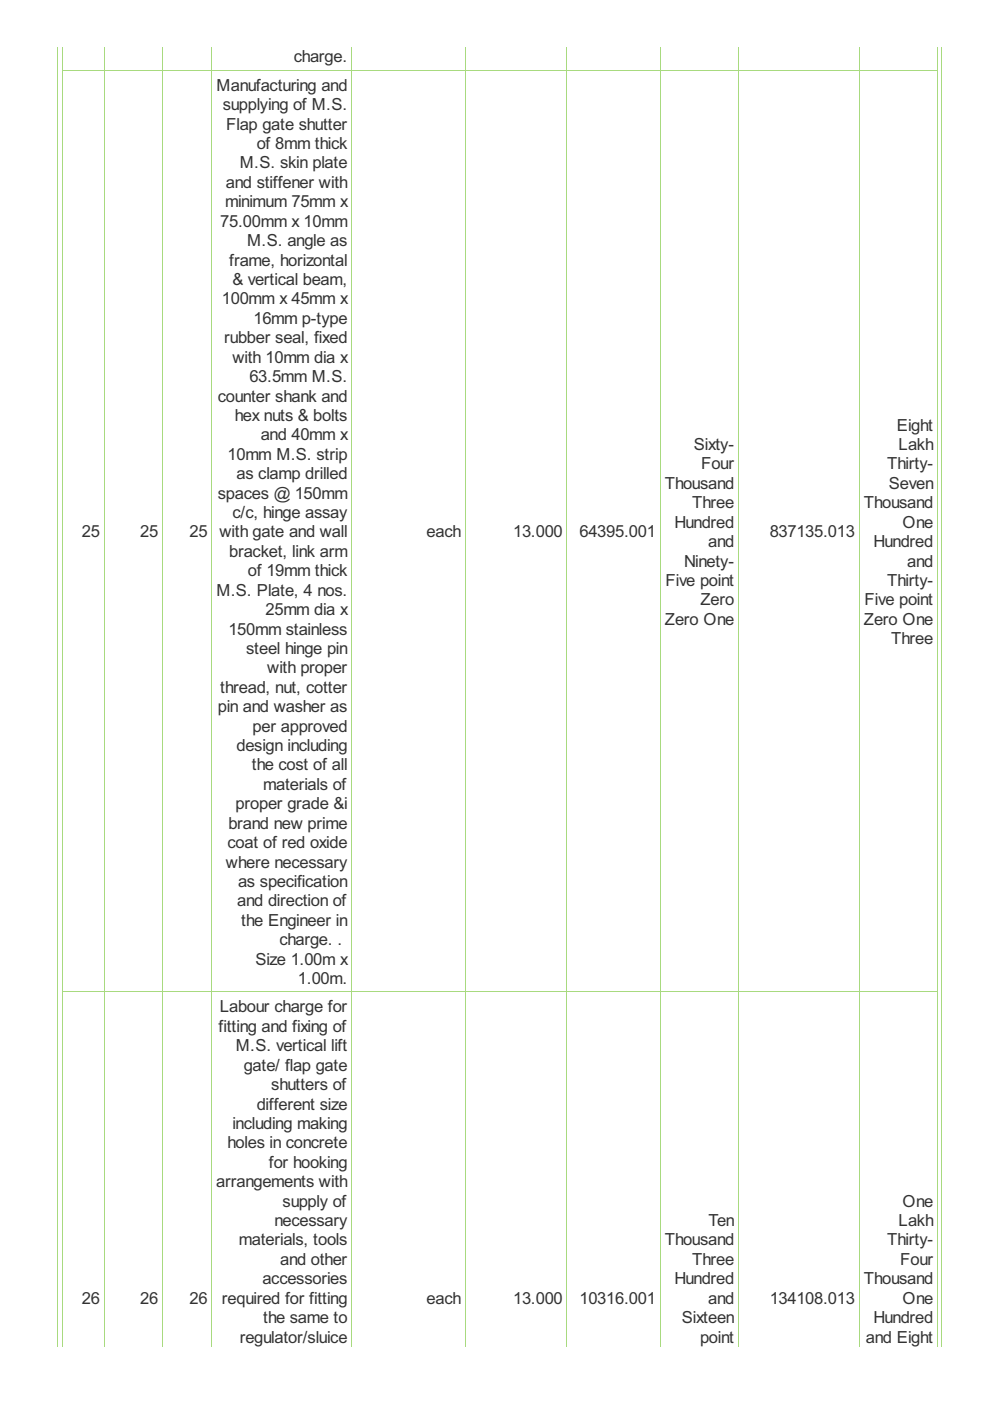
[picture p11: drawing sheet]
<svg xmlns="http://www.w3.org/2000/svg" width="210mm" height="297mm" viewBox="0 0 210 297" stroke-linecap="round" stroke-linejoin="round" font-family="sans-serif">
<defs><g id="words">
<g font-size="3.9" fill="#333">
<text x="62.3" y="13.3">charge.</text>
<text x="45.9" y="19.3">Manufacturing and</text>
<text x="47.2" y="23.4">supplying of M.S.</text>
<text x="48" y="27.5">Flap gate shutter</text>
<text x="50.9" y="35.7">M.S. skin plate</text>
<text x="54.4" y="31.6">of 8mm thick</text>
<text x="47.9" y="39.8">and stiffener with</text>
<text x="47.7" y="44">minimum 75mm x</text>
<text x="46.7" y="48.1">75.00mm x 10mm</text>
<text x="52.4" y="52.2">M.S. angle as</text>
<text x="48.6" y="56.3">frame, horizontal</text>
<text x="47" y="64.5">100mm x 45mm x</text>
<text x="49.3" y="60.4">&amp; vertical beam,</text>
<text x="53.7" y="68.7">16mm p-type</text>
<text x="47.6" y="72.8">rubber seal, fixed</text>
<text x="49.3" y="76.9">with 10mm dia x</text>
<text x="52.9" y="81">63.5mm M.S.</text>
<text x="46.2" y="85.1">counter shank and</text>
<text x="49.8" y="89.2">hex nuts &amp; bolts</text>
<text x="55.3" y="93.4">and 40mm x</text>
<text x="147.1" y="95.4">Sixty-</text>
<text x="190.2" y="91.3">Eight</text>
<text x="190.5" y="95.4">Lakh</text>
<text x="48.2" y="97.5">10mm M.S. strip</text>
<text x="50.1" y="101.6">as clamp drilled</text>
<text x="148.7" y="99.5">Four</text>
<text x="188.1" y="99.5">Thirty-</text>
<text x="46.2" y="105.7">spaces @ 150mm</text>
<text x="140.9" y="103.7">Thousand</text>
<text x="146.8" y="107.8">Three</text>
<text x="183.1" y="107.8">Thousand</text>
<text x="188.5" y="103.7">Seven</text>
<text x="17.4" y="114">25</text>
<text x="29.7" y="114">25</text>
<text x="40.2" y="114">25</text>
<text x="46.5" y="114">with gate and wall</text>
<text x="49.3" y="109.8">c/c, hinge assay</text>
<text x="90.4" y="114">each</text>
<text x="108.8" y="114">13.000</text>
<text x="122.9" y="114">64395.001</text>
<text x="143" y="111.9">Hundred</text>
<text x="163.2" y="114">837135.013</text>
<text x="191.4" y="111.9">One</text>
<text x="48.6" y="118.1">bracket, link arm</text>
<text x="150.1" y="116">and</text>
<text x="185.2" y="116">Hundred</text>
<text x="52.5" y="122.2">of 19mm thick</text>
<text x="141.1" y="124.2">Five point</text>
<text x="145.1" y="120.1">Ninety-</text>
<text x="188.1" y="124.2">Thirty-</text>
<text x="192.4" y="120.1">and</text>
<text x="45.9" y="126.3">M.S. Plate, 4 nos.</text>
<text x="56.3" y="130.4">25mm dia x</text>
<text x="148.5" y="128.4">Zero</text>
<text x="183.3" y="128.4">Five point</text>
<text x="48.4" y="134.5">150mm stainless</text>
<text x="140.9" y="132.5">Zero One</text>
<text x="183.1" y="132.5">Zero One</text>
<text x="189" y="136.6">Three</text>
<text x="52.2" y="138.7">steel hinge pin</text>
<text x="56.7" y="142.8">with proper</text>
<text x="46.7" y="146.9">thread, nut, cotter</text>
<text x="46.2" y="151">pin and washer as</text>
<text x="53.6" y="155.1">per approved</text>
<text x="50.1" y="159.2">design including</text>
<text x="53.4" y="163.4">the cost of all</text>
<text x="55.8" y="167.5">materials of</text>
<text x="50" y="171.6">proper grade &amp;i</text>
<text x="48.2" y="179.8">coat of red oxide</text>
<text x="48.4" y="175.7">brand new prime</text>
<text x="47.9" y="183.9">where necessary</text>
<text x="50.5" y="188.1">as specification</text>
<text x="50.3" y="192.2">and direction of</text>
<text x="51.2" y="196.3">the Engineer in</text>
<text x="59.2" y="200.4">charge. .</text>
<text x="54.1" y="204.5">Size 1.00m x</text>
<text x="63.2" y="208.6">1.00m.</text>
<text x="46.6" y="214.7">Labour charge for</text>
<text x="46.4" y="218.8">fitting and fixing of</text>
<text x="50" y="222.9">M.S. vertical lift</text>
<text x="51.7" y="227">gate/ flap gate</text>
<text x="57.5" y="231.1">shutters of</text>
<text x="49.3" y="239.4">including making</text>
<text x="54.4" y="235.2">different size</text>
<text x="48.2" y="243.5">holes in concrete</text>
<text x="45.8" y="251.7">arrangements with</text>
<text x="57" y="247.6">for hooking</text>
<text x="59.9" y="255.8">supply of</text>
<text x="191.4" y="255.8">One</text>
<text x="58.2" y="259.9">necessary</text>
<text x="150.2" y="259.9">Ten</text>
<text x="190.5" y="259.9">Lakh</text>
<text x="50.6" y="264.1">materials, tools</text>
<text x="59.4" y="268.2">and other</text>
<text x="140.9" y="264.1">Thousand</text>
<text x="146.8" y="268.2">Three</text>
<text x="188.1" y="264.1">Thirty-</text>
<text x="190.9" y="268.2">Four</text>
<text x="55.6" y="272.3">accessories</text>
<text x="143" y="272.3">Hundred</text>
<text x="183.1" y="272.3">Thousand</text>
<text x="17.4" y="276.4">26</text>
<text x="29.7" y="276.4">26</text>
<text x="40.2" y="276.4">26</text>
<text x="47" y="276.4">required for fitting</text>
<text x="55.8" y="280.5">the same to</text>
<text x="90.4" y="276.4">each</text>
<text x="108.8" y="276.4">13.000</text>
<text x="122.9" y="276.4">10316.001</text>
<text x="144.5" y="280.5">Sixteen</text>
<text x="150.1" y="276.4">and</text>
<text x="163.2" y="276.4">134108.013</text>
<text x="185.2" y="280.5">Hundred</text>
<text x="191.4" y="276.4">One</text>
<text x="50.8" y="284.6">regulator/sluice</text>
<text x="148.4" y="284.6">point</text>
<text x="183.6" y="284.6">and Eight</text>
</g>
</g></defs>
<g fill="none" stroke="#a8da7f" stroke-width=".21">
<path d="M12.1 9.9v275.7M13.1 14.9h185.8M13.2 9.9v275.7M22.1 9.9v275.7M34.4 9.9v275.7M44.9 9.9v275.7M74.6 9.9v275.7M98.6 9.9v275.7M120.2 9.9v275.7M139.9 9.9v275.7M156.6 9.9v275.7M182.1 9.9v275.7"/>
<path d="M198.8 9.9v275.7M199.6 9.9v275.7M13.1 210.3h185.8"/>
</g>
<use href="#words"/>
</svg>
